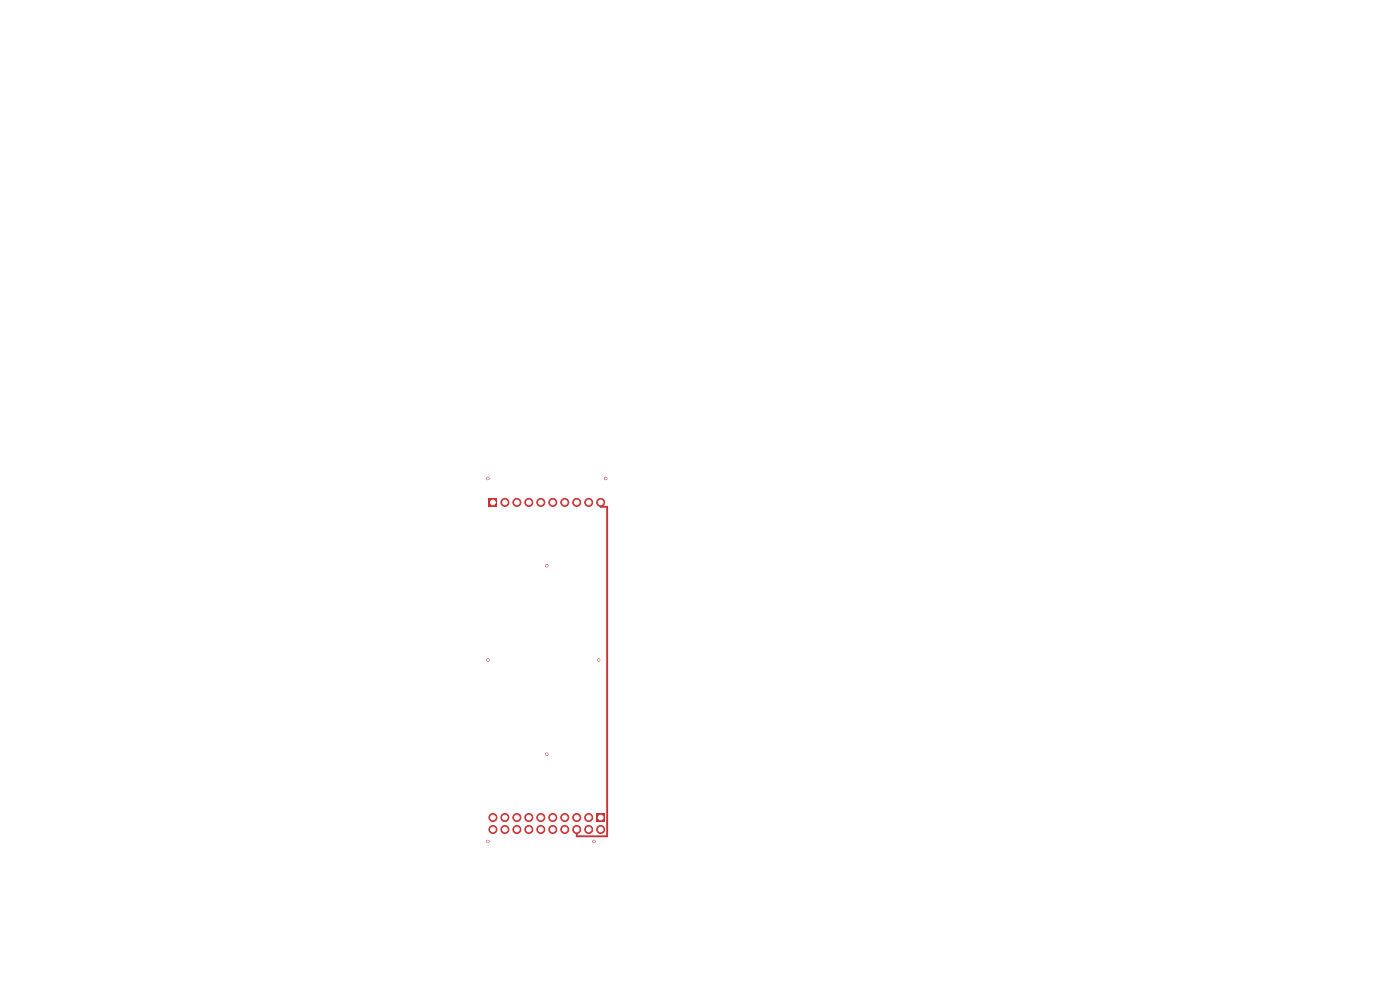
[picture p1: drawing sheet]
<svg xmlns="http://www.w3.org/2000/svg" width="297mm" height="210mm" viewBox="0 0 297 210" stroke-linecap="round" stroke-linejoin="round" font-family="sans-serif">
<path d="M126.6 172.6h1.7v1.7h-1.7z" fill="#c83434"/>
<g fill="#c83434" stroke="#c83434" stroke-width=".21">
<circle cx="127.4" cy="176" r=".85"/>
<circle cx="124.9" cy="173.4" r=".85"/>
<circle cx="124.9" cy="176" r=".85"/>
<circle cx="122.3" cy="173.4" r=".85"/>
<circle cx="122.3" cy="176" r=".85"/>
<circle cx="119.8" cy="173.4" r=".85"/>
<circle cx="119.8" cy="176" r=".85"/>
<circle cx="117.3" cy="173.4" r=".85"/>
<circle cx="117.3" cy="176" r=".85"/>
<circle cx="114.7" cy="173.4" r=".85"/>
<circle cx="114.7" cy="176" r=".85"/>
<circle cx="112.2" cy="173.4" r=".85"/>
<circle cx="112.2" cy="176" r=".85"/>
<circle cx="109.6" cy="173.4" r=".85"/>
<circle cx="109.6" cy="176" r=".85"/>
<circle cx="107.1" cy="173.4" r=".85"/>
<circle cx="107.1" cy="176" r=".85"/>
<circle cx="104.6" cy="173.4" r=".85"/>
<circle cx="104.6" cy="176" r=".85"/>
</g>
<path d="M103.7 105.7h1.7v1.7h-1.7z" fill="#c83434"/>
<g fill="#c83434" stroke="#c83434" stroke-width=".21">
<circle cx="107.1" cy="106.6" r=".85"/>
<circle cx="109.6" cy="106.6" r=".85"/>
<circle cx="112.2" cy="106.6" r=".85"/>
<circle cx="114.7" cy="106.6" r=".85"/>
<circle cx="117.3" cy="106.6" r=".85"/>
<circle cx="119.8" cy="106.6" r=".85"/>
<circle cx="122.3" cy="106.6" r=".85"/>
<circle cx="124.9" cy="106.6" r=".85"/>
<circle cx="127.4" cy="106.6" r=".85"/>
<circle cx="103.5" cy="101.5" r=".25"/>
<circle cx="128.5" cy="101.5" r=".25"/>
<circle cx="103.5" cy="178.5" r=".25"/>
<circle cx="126" cy="178.5" r=".25"/>
<circle cx="103.5" cy="140" r=".25"/>
<circle cx="127" cy="140" r=".25"/>
<circle cx="116" cy="120" r=".25"/>
<circle cx="116" cy="160" r=".25"/>
</g>
<path d="M127.4 106.6v.9h1.4v69.9h-6.4v-1.4" fill="none" stroke="#c83434" stroke-width=".4"/>
<g fill="#fff" stroke="#fff" stroke-width=".21">
<circle cx="103.5" cy="101.5" r=".15"/>
<circle cx="128.5" cy="101.5" r=".15"/>
<circle cx="103.5" cy="178.5" r=".15"/>
<circle cx="126" cy="178.5" r=".15"/>
<circle cx="103.5" cy="140" r=".15"/>
<circle cx="127" cy="140" r=".15"/>
<circle cx="116" cy="120" r=".15"/>
<circle cx="116" cy="160" r=".15"/>
<circle cx="127.4" cy="173.4" r=".5"/>
<circle cx="127.4" cy="176" r=".5"/>
<circle cx="124.9" cy="173.4" r=".5"/>
<circle cx="124.9" cy="176" r=".5"/>
<circle cx="122.3" cy="173.4" r=".5"/>
<circle cx="122.3" cy="176" r=".5"/>
<circle cx="119.8" cy="173.4" r=".5"/>
<circle cx="119.8" cy="176" r=".5"/>
<circle cx="117.3" cy="173.4" r=".5"/>
<circle cx="117.3" cy="176" r=".5"/>
<circle cx="114.7" cy="173.4" r=".5"/>
<circle cx="114.7" cy="176" r=".5"/>
<circle cx="112.2" cy="173.4" r=".5"/>
<circle cx="112.2" cy="176" r=".5"/>
<circle cx="109.6" cy="173.4" r=".5"/>
<circle cx="109.6" cy="176" r=".5"/>
<circle cx="107.1" cy="173.4" r=".5"/>
<circle cx="107.1" cy="176" r=".5"/>
<circle cx="104.6" cy="173.4" r=".5"/>
<circle cx="104.6" cy="176" r=".5"/>
<circle cx="104.6" cy="106.6" r=".5"/>
<circle cx="107.1" cy="106.6" r=".5"/>
<circle cx="109.6" cy="106.6" r=".5"/>
<circle cx="112.2" cy="106.6" r=".5"/>
<circle cx="114.7" cy="106.6" r=".5"/>
<circle cx="117.3" cy="106.6" r=".5"/>
<circle cx="119.8" cy="106.6" r=".5"/>
<circle cx="122.3" cy="106.6" r=".5"/>
<circle cx="124.9" cy="106.6" r=".5"/>
<circle cx="127.4" cy="106.6" r=".5"/>
</g>
</svg>
